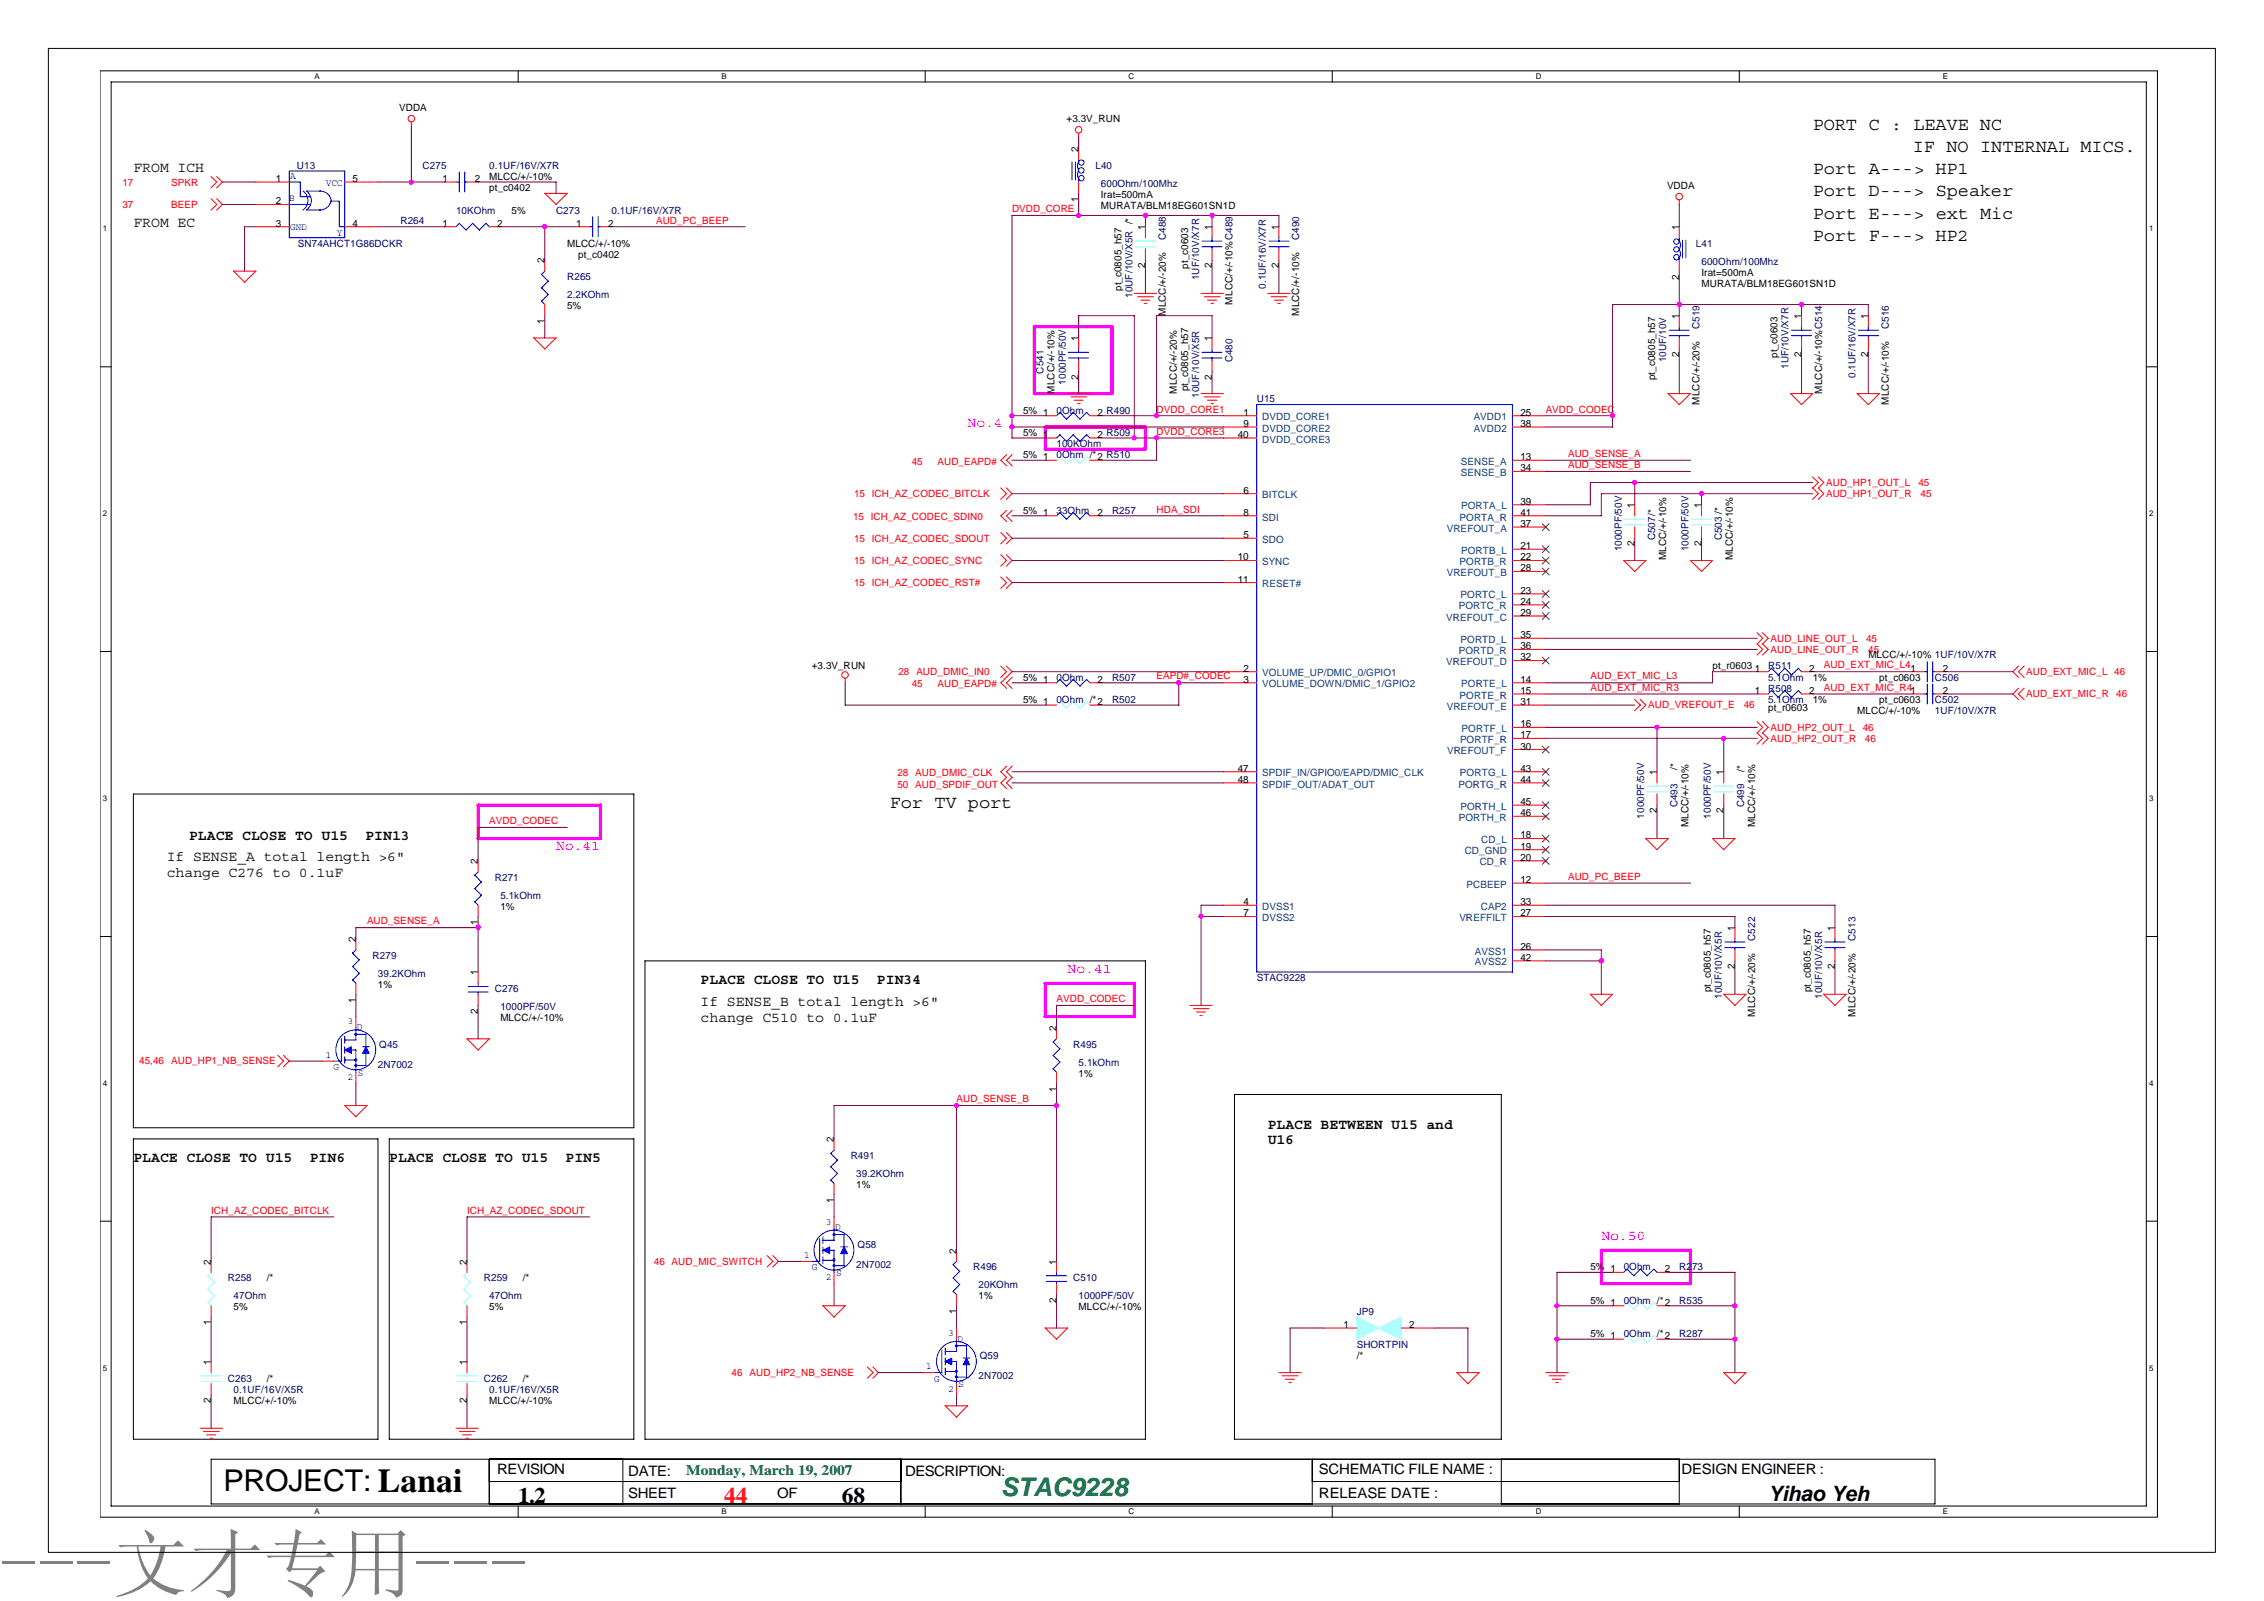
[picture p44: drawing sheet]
<svg xmlns="http://www.w3.org/2000/svg" width="297mm" height="210mm" viewBox="0 0 297 210" stroke-linecap="round" stroke-linejoin="round" font-family="sans-serif">
<defs><g id="words">
<text font-size="9.9" fill="#808080" x="0" y="208.6">---文才专用---</text>
<text font-size="3.9" x="29.3" y="195.5">PROJECT: Lanai</text>
<text font-size="3.4" fill="#008000" x="131.3" y="196.2">STAC9228</text>
<g font-size="2.9">
<text x="68" y="197.1">1.2</text>
<text x="110.4" y="197.1">68</text>
</g>
<text font-size="2.9" fill="#f00" x="95" y="197.1">44</text>
<text font-size="2.8" x="232" y="196.9">Yihao Yeh</text>
<g font-size="2.3">
<text x="237.8" y="17">PORT C : LEAVE NC</text>
<text x="237.8" y="22.8">Port A---&gt; HP1</text>
<text x="250.9" y="19.9">IF NO INTERNAL MICS.</text>
<text x="237.8" y="28.7">Port E---&gt; ext Mic</text>
<text x="237.8" y="25.8">Port D---&gt; Speaker</text>
<text x="237.8" y="31.6">Port F---&gt; HP2</text>
<text x="116.7" y="106">For TV port</text>
</g>
<g font-size="1.9">
<text x="17.5" y="22.5">FROM ICH</text>
<text x="17.5" y="29.8">FROM EC</text>
<text x="21.9" y="113">If SENSE_A total length &gt;6&quot;</text>
<text x="24.8" y="110.1">PLACE CLOSE TO U15</text>
<text x="47.9" y="110.1">PIN13</text>
<text x="21.9" y="115">change C276 to 0.1uF</text>
<text x="91.9" y="131.9">If SENSE_B total length &gt;6&quot;</text>
<text x="91.9" y="129.1">PLACE CLOSE TO U15</text>
<text x="115.1" y="129.1">PIN34</text>
<text x="91.9" y="134">change C510 to 0.1uF</text>
<text x="166.3" y="148">PLACE BETWEEN U15 and</text>
<text x="166.3" y="150">U16</text>
<text x="17.5" y="152.4">PLACE CLOSE TO U15</text>
<text x="40.6" y="152.4">PIN6</text>
<text x="51.1" y="152.4">PLACE CLOSE TO U15</text>
<text x="74.2" y="152.4">PIN5</text>
<text x="65.2" y="193.4">REVISION</text>
<text x="82.4" y="196.4">SHEET</text>
<text x="82.4" y="193.5">DATE:</text>
<text x="102" y="196.4">OF</text>
<text x="118.8" y="193.5">DESCRIPTION:</text>
<text x="173" y="193.4">SCHEMATIC FILE NAME :</text>
<text x="173" y="196.4">RELEASE DATE :</text>
<text x="220.6" y="193.4">DESIGN ENGINEER :</text>
</g>
<g font-size="1.9" fill="#f0f">
<text x="126.9" y="56">No.4</text>
<text x="73" y="111.5">No.41</text>
<text x="140.1" y="127.6">No.41</text>
<text x="210.1" y="162.6">No.50</text>
</g>
<text font-size="1.9" fill="#008000" x="90" y="193.4">Monday, March 19, 2007</text>
<g font-size="1.3">
<text x="52.4" y="14.6">VDDA</text>
<text x="139.9" y="16">+3.3V_RUN</text>
<text x="36.2" y="23.9">1</text>
<text x="46.3" y="23.9">5</text>
<text x="58.1" y="23.9">1</text>
<text x="62.3" y="23.9">2</text>
<text x="64.2" y="23.6">MLCC/+/-10%</text>
<text x="141.5" y="19.9" transform="rotate(-90 141.5 19.9)">2</text>
<text x="36.2" y="26.8">2</text>
<text x="36.2" y="29.7">3</text>
<text x="46.3" y="29.7">4</text>
<text x="58.1" y="29.7">1</text>
<text x="64.2" y="25.1">pt_c0402</text>
<text x="65.2" y="29.7">2</text>
<text x="67.1" y="28">5%</text>
<text x="75.6" y="29.7">1</text>
<text x="79.8" y="29.7">2</text>
<text x="141.5" y="26.4" transform="rotate(-90 141.5 26.4)">1</text>
<text x="144.4" y="26">Irat=500mA</text>
<text x="144.4" y="27.4">MURATA/BLM18EG601SN1D</text>
<text x="218.7" y="24.8">VDDA</text>
<text x="71.5" y="34.5" transform="rotate(-90 71.5 34.5)">2</text>
<text x="74.4" y="32.4">MLCC/+/-10%</text>
<text x="75.9" y="33.8">pt_c0402</text>
<text x="150.3" y="35.2" transform="rotate(-90 150.3 35.2)">2</text>
<text x="150.3" y="30.2" transform="rotate(-90 150.3 30.2)">1</text>
<text x="155.9" y="35.3" transform="rotate(-90 155.9 35.3)">pt_c0603</text>
<text x="159" y="35.2" transform="rotate(-90 159 35.2)">2</text>
<text x="159" y="30.2" transform="rotate(-90 159 30.2)">1</text>
<text x="167.8" y="35.2" transform="rotate(-90 167.8 35.2)">2</text>
<text x="167.8" y="30.2" transform="rotate(-90 167.8 30.2)">1</text>
<text x="220.3" y="30.2" transform="rotate(-90 220.3 30.2)">1</text>
<text x="74.4" y="40.5">5%</text>
<text x="147.1" y="38.2" transform="rotate(-90 147.1 38.2)">pt_c0805_h57</text>
<text x="152.9" y="41.4" transform="rotate(-90 152.9 41.4)">MLCC/+/-20%</text>
<text x="161.7" y="39.9" transform="rotate(-90 161.7 39.9)">MLCC/+/-10%C489</text>
<text x="170.5" y="41.4" transform="rotate(-90 170.5 41.4)">MLCC/+/-10%</text>
<text x="220.3" y="36.7" transform="rotate(-90 220.3 36.7)">2</text>
<text x="220.3" y="41.8" transform="rotate(-90 220.3 41.8)">1</text>
<text x="223.2" y="36.2">Irat=500mA</text>
<text x="223.2" y="37.6">MURATA/BLM18EG601SN1D</text>
<text x="236.3" y="41.8" transform="rotate(-90 236.3 41.8)">1</text>
<text x="245.1" y="41.8" transform="rotate(-90 245.1 41.8)">1</text>
<text x="71.5" y="42.5" transform="rotate(-90 71.5 42.5)">1</text>
<text x="141.5" y="44.7" transform="rotate(-90 141.5 44.7)">1</text>
<text x="159" y="44.7" transform="rotate(-90 159 44.7)">1</text>
<text x="220.3" y="46.9" transform="rotate(-90 220.3 46.9)">2</text>
<text x="233.2" y="46.9" transform="rotate(-90 233.2 46.9)">pt_c0603</text>
<text x="236.3" y="46.9" transform="rotate(-90 236.3 46.9)">2</text>
<text x="245.1" y="46.9" transform="rotate(-90 245.1 46.9)">2</text>
<text x="138.4" y="51.6" transform="rotate(-90 138.4 51.6)">MLCC/+/-10%</text>
<text x="141.5" y="49.8" transform="rotate(-90 141.5 49.8)">2</text>
<text x="154.4" y="51.6" transform="rotate(-90 154.4 51.6)">MLCC/+/-20%</text>
<text x="155.9" y="51.3" transform="rotate(-90 155.9 51.3)">pt_c0805_h57</text>
<text x="159" y="49.8" transform="rotate(-90 159 49.8)">2</text>
<text x="217.2" y="49.9" transform="rotate(-90 217.2 49.9)">pt_c0805_h57</text>
<text x="223" y="53.1" transform="rotate(-90 223 53.1)">MLCC/+/-20%</text>
<text x="239.1" y="51.6" transform="rotate(-90 239.1 51.6)">MLCC/+/-10%C514</text>
<text x="247.8" y="53.1" transform="rotate(-90 247.8 53.1)">MLCC/+/-10%</text>
<text x="134.2" y="54.3">5% 1</text>
<text x="134.2" y="57.2">5% 1</text>
<text x="144" y="54.5">2 R490</text>
<text x="144" y="57.4">2 R509</text>
<text x="162.4" y="57.4">40</text>
<text x="163.1" y="54.5">1</text>
<text x="163.1" y="56">9</text>
<text x="199.5" y="54.5">25</text>
<text x="199.5" y="56">38</text>
<text x="134.2" y="60.1">5% 1</text>
<text x="163.1" y="64.7">6</text>
<text x="199.5" y="61.8">34</text>
<text x="199.5" y="60.4">13</text>
<text x="134.2" y="67.4">5% 1</text>
<text x="144" y="67.6">2</text>
<text x="163.1" y="70.6">5</text>
<text x="163.1" y="67.7">8</text>
<text x="199.5" y="67.7">41</text>
<text x="199.5" y="69.1">37</text>
<text x="199.5" y="66.2">39</text>
<text x="214.5" y="71.7" transform="rotate(-90 214.5 71.7)">2</text>
<text x="214.5" y="66.6" transform="rotate(-90 214.5 66.6)">1</text>
<text x="223.2" y="71.7" transform="rotate(-90 223.2 71.7)">2</text>
<text x="223.2" y="66.6" transform="rotate(-90 223.2 66.6)">1</text>
<text x="162.4" y="73.5">10</text>
<text x="162.4" y="76.4">11</text>
<text x="199.5" y="77.9">23</text>
<text x="199.5" y="74.9">28</text>
<text x="199.5" y="72">21</text>
<text x="199.5" y="73.5">22</text>
<text x="218.6" y="73.5" transform="rotate(-90 218.6 73.5)">MLCC/+/-10%</text>
<text x="227.4" y="73.5" transform="rotate(-90 227.4 73.5)">MLCC/+/-10%</text>
<text x="199.5" y="79.3">24</text>
<text x="199.5" y="83.7">35</text>
<text x="199.5" y="80.8">29</text>
<text x="106.5" y="87.8">+3.3V_RUN</text>
<text x="134.2" y="89.3">5% 1</text>
<text x="144" y="89.5">2</text>
<text x="163.1" y="88.1">2</text>
<text x="163.1" y="89.5">3</text>
<text x="199.5" y="89.5">14</text>
<text x="199.5" y="85.2">36</text>
<text x="199.5" y="86.6">32</text>
<text x="224.7" y="87.8">pt_r0603</text>
<text x="230.2" y="88.1">1</text>
<text x="237.4" y="88.1">2</text>
<text x="237.8" y="89.3">1%</text>
<text x="245.1" y="86.4">MLCC/+/-10% 1UF/10V/X7R</text>
<text x="246.6" y="89.3">pt_c0603</text>
<text x="250.7" y="88.1">1</text>
<text x="254.9" y="88.1">2</text>
<text x="134.2" y="92.2">5% 1</text>
<text x="199.5" y="91">15</text>
<text x="199.5" y="95.4">16</text>
<text x="199.5" y="92.5">31</text>
<text x="230.2" y="91">1</text>
<text x="232" y="93.2">pt_r0603</text>
<text x="237.4" y="91">2</text>
<text x="237.8" y="92.2">1%</text>
<text x="243.7" y="93.7">MLCC/+/-10%</text>
<text x="246.6" y="92.2">pt_c0603</text>
<text x="250.7" y="91">1</text>
<text x="254.9" y="91">2</text>
<text x="162.4" y="101.2">47</text>
<text x="199.5" y="96.8">17</text>
<text x="199.5" y="98.3">30</text>
<text x="199.5" y="101.2">43</text>
<text x="217.4" y="101.7" transform="rotate(-90 217.4 101.7)">1</text>
<text x="220.1" y="100.9" transform="rotate(-90 220.1 100.9)">/*</text>
<text x="226.1" y="101.7" transform="rotate(-90 226.1 101.7)">1</text>
<text x="228.8" y="101.2" transform="rotate(-90 228.8 101.2)">/*</text>
<text x="162.4" y="102.7">48</text>
<text x="199.5" y="107.1">46</text>
<text x="199.5" y="102.7">44</text>
<text x="199.5" y="105.6">45</text>
<text x="217.4" y="106.7" transform="rotate(-90 217.4 106.7)">2</text>
<text x="226.1" y="106.7" transform="rotate(-90 226.1 106.7)">2</text>
<text x="62.7" y="113.3" transform="rotate(-90 62.7 113.3)">2</text>
<text x="199.5" y="110">18</text>
<text x="199.5" y="111.4">19</text>
<text x="199.5" y="112.9">20</text>
<text x="221.5" y="108.5" transform="rotate(-90 221.5 108.5)">MLCC/+/-10%</text>
<text x="230.3" y="108.5" transform="rotate(-90 230.3 108.5)">MLCC/+/-10%</text>
<text x="65.7" y="119.3">1%</text>
<text x="163.1" y="118.7">4</text>
<text x="199.5" y="118.7">33</text>
<text x="199.5" y="115.8">12</text>
<text x="46.7" y="123.5" transform="rotate(-90 46.7 123.5)">2</text>
<text x="62.7" y="121.3" transform="rotate(-90 62.7 121.3)">1</text>
<text x="163.1" y="120.2">7</text>
<text x="199.5" y="120.2">27</text>
<text x="199.5" y="124.6">26</text>
<text x="227.6" y="122.1" transform="rotate(-90 227.6 122.1)">1</text>
<text x="240.7" y="122.1" transform="rotate(-90 240.7 122.1)">1</text>
<text x="46.7" y="131.5" transform="rotate(-90 46.7 131.5)">1</text>
<text x="49.6" y="129.5">1%</text>
<text x="62.7" y="127.9" transform="rotate(-90 62.7 127.9)">1</text>
<text x="199.5" y="126">42</text>
<text x="224.4" y="130.1" transform="rotate(-90 224.4 130.1)">pt_c0805_h57</text>
<text x="227.6" y="127.1" transform="rotate(-90 227.6 127.1)">2</text>
<text x="237.6" y="130.1" transform="rotate(-90 237.6 130.1)">pt_c0805_h57</text>
<text x="240.7" y="127.1" transform="rotate(-90 240.7 127.1)">2</text>
<text x="62.7" y="132.9" transform="rotate(-90 62.7 132.9)">2</text>
<text x="65.7" y="133.9">MLCC/+/-10%</text>
<text x="138.6" y="135.2" transform="rotate(-90 138.6 135.2)">2</text>
<text x="230.3" y="133.3" transform="rotate(-90 230.3 133.3)">MLCC/+/-20%</text>
<text x="243.4" y="133.3" transform="rotate(-90 243.4 133.3)">MLCC/+/-20%</text>
<text x="138.6" y="143.2" transform="rotate(-90 138.6 143.2)">1</text>
<text x="141.5" y="141.2">1%</text>
<text x="109.4" y="149.8" transform="rotate(-90 109.4 149.8)">2</text>
<text x="112.3" y="155.8">1%</text>
<text x="109.4" y="157.8" transform="rotate(-90 109.4 157.8)">1</text>
<text x="27.7" y="165.9" transform="rotate(-90 27.7 165.9)">2</text>
<text x="61.3" y="165.9" transform="rotate(-90 61.3 165.9)">2</text>
<text x="125.5" y="164.4" transform="rotate(-90 125.5 164.4)">2</text>
<text x="138.6" y="165.9" transform="rotate(-90 138.6 165.9)">1</text>
<text x="208.7" y="166.6">5% 1</text>
<text x="218.4" y="166.9">2</text>
<text x="27.7" y="173.8" transform="rotate(-90 27.7 173.8)">1</text>
<text x="30.6" y="171.9">5%</text>
<text x="35" y="168.1">/*</text>
<text x="61.3" y="173.8" transform="rotate(-90 61.3 173.8)">1</text>
<text x="64.2" y="171.9">5%</text>
<text x="68.6" y="168.1">/*</text>
<text x="125.5" y="172.3" transform="rotate(-90 125.5 172.3)">1</text>
<text x="128.4" y="170.4">1%</text>
<text x="138.6" y="170.9" transform="rotate(-90 138.6 170.9)">2</text>
<text x="141.5" y="171.9">MLCC/+/-10%</text>
<text x="208.7" y="171">5% 1</text>
<text x="27.7" y="179" transform="rotate(-90 27.7 179)">1</text>
<text x="61.3" y="179" transform="rotate(-90 61.3 179)">1</text>
<text x="176.2" y="174.2">1</text>
<text x="178" y="178.3">/*</text>
<text x="184.9" y="174.2">2</text>
<text x="208.7" y="175.4">5% 1</text>
<text x="27.7" y="184" transform="rotate(-90 27.7 184)">2</text>
<text x="30.6" y="184.1">MLCC/+/-10%</text>
<text x="35" y="181.2">/*</text>
<text x="61.3" y="184" transform="rotate(-90 61.3 184)">2</text>
<text x="64.2" y="184.1">MLCC/+/-10%</text>
<text x="68.6" y="181.2">/*</text>
</g>
<g font-size="1.3" fill="#00f">
<text x="38.1" y="23.5">A</text>
<text x="37.9" y="26.4">B</text>
<text x="42.8" y="24.3">VCC</text>
<text x="38.1" y="30.2">GND</text>
<text x="44.2" y="30.9">Y</text>
<text x="45.7" y="134.4">3</text>
<text x="46.8" y="135.1">D</text>
<text x="42.8" y="138.7">1</text>
<text x="43.8" y="140.4">G</text>
<text x="45.7" y="141.7">2</text>
<text x="47" y="141.1">S</text>
<text x="108.4" y="160.6">3</text>
<text x="109.6" y="161.4">D</text>
<text x="105.5" y="165">1</text>
<text x="106.5" y="166.6">G</text>
<text x="108.4" y="167.9">2</text>
<text x="109.7" y="167.3">S</text>
<text x="121.5" y="179.6">1</text>
<text x="124.5" y="175.2">3</text>
<text x="125.6" y="176">D</text>
<text x="122.6" y="181.2">G</text>
<text x="124.5" y="182.5">2</text>
<text x="125.8" y="181.9">S</text>
</g>
<g font-size="1.3" fill="#000080">
<text x="39" y="22.1">U13</text>
<text x="55.5" y="22.1">C275</text>
<text x="64.2" y="22.1">0.1UF/16V/X7R</text>
<text x="143.7" y="22.1">L40</text>
<text x="52.5" y="29.4">R264</text>
<text x="59.8" y="28">10KOhm</text>
<text x="73" y="28">C273</text>
<text x="80.2" y="28">0.1UF/16V/X7R</text>
<text x="144.4" y="24.5">600Ohm/100Mhz</text>
<text x="39.1" y="32.4">SN74AHCT1G86DCKR</text>
<text x="152.9" y="31.5" transform="rotate(-90 152.9 31.5)">C488</text>
<text x="170.5" y="31.5" transform="rotate(-90 170.5 31.5)">C490</text>
<text x="222.5" y="32.4">L41</text>
<text x="223.2" y="34.7">600Ohm/100Mhz</text>
<text x="74.4" y="36.8">R265</text>
<text x="74.4" y="39.1">2.2KOhm</text>
<text x="148.6" y="39.1" transform="rotate(-90 148.6 39.1)">10UF/10V/X5R /*</text>
<text x="157.3" y="36.7" transform="rotate(-90 157.3 36.7)">1UF/10V/X7R</text>
<text x="166.1" y="37.9" transform="rotate(-90 166.1 37.9)">0.1UF/16V/X7R</text>
<text x="161.7" y="47.5" transform="rotate(-90 161.7 47.5)">C480</text>
<text x="218.6" y="47.5" transform="rotate(-90 218.6 47.5)">10UF/10V</text>
<text x="223" y="43.1" transform="rotate(-90 223 43.1)">C519</text>
<text x="247.8" y="43.1" transform="rotate(-90 247.8 43.1)">C516</text>
<text x="136.9" y="49" transform="rotate(-90 136.9 49)">C541</text>
<text x="139.8" y="50.4" transform="rotate(-90 139.8 50.4)">1000PF/50V</text>
<text x="157.3" y="52.2" transform="rotate(-90 157.3 52.2)">10UF/10V/X5R</text>
<text x="164.9" y="52.8">U15</text>
<text x="234.7" y="48.4" transform="rotate(-90 234.7 48.4)">1UF/10V/X7R</text>
<text x="243.4" y="49.6" transform="rotate(-90 243.4 49.6)">0.1UF/16V/X7R</text>
<text x="138.6" y="54.3">0Ohm</text>
<text x="138.6" y="58.6">100KOhm</text>
<text x="138.6" y="60.1">0Ohm /*2 R510</text>
<text x="138.6" y="67.4">33Ohm</text>
<text x="145.9" y="67.4">R257</text>
<text x="217.2" y="70.9" transform="rotate(-90 217.2 70.9)">C507/*</text>
<text x="225.9" y="70.9" transform="rotate(-90 225.9 70.9)">C503 /*</text>
<text x="212.8" y="72.3" transform="rotate(-90 212.8 72.3)">1000PF/50V</text>
<text x="221.5" y="72.3" transform="rotate(-90 221.5 72.3)">1000PF/50V</text>
<text x="138.6" y="89.3">0Ohm</text>
<text x="145.9" y="89.3">R507</text>
<text x="232" y="87.8">R511</text>
<text x="232" y="89.3">5.1Ohm</text>
<text x="253.9" y="89.3">C506</text>
<text x="138.6" y="92.2">0Ohm /*2</text>
<text x="145.9" y="92.2">R502</text>
<text x="232" y="90.7">R508</text>
<text x="232" y="92.2">5.1Ohm</text>
<text x="253.9" y="92.2">C502</text>
<text x="253.9" y="93.7">1UF/10V/X7R</text>
<text x="215.7" y="107.4" transform="rotate(-90 215.7 107.4)">1000PF/50V</text>
<text x="220.1" y="105.9" transform="rotate(-90 220.1 105.9)">C493</text>
<text x="224.4" y="107.4" transform="rotate(-90 224.4 107.4)">1000PF/50V</text>
<text x="228.8" y="105.9" transform="rotate(-90 228.8 105.9)">C499</text>
<text x="64.9" y="115.5">R271</text>
<text x="65.7" y="117.9">5.1kOhm</text>
<text x="48.9" y="125.8">R279</text>
<text x="230.3" y="123.4" transform="rotate(-90 230.3 123.4)">C522</text>
<text x="243.4" y="123.4" transform="rotate(-90 243.4 123.4)">C513</text>
<text x="49.6" y="128.1">39.2KOhm</text>
<text x="64.9" y="130.1">C276</text>
<text x="164.9" y="128.7">STAC9228</text>
<text x="225.9" y="131" transform="rotate(-90 225.9 131)">10UF/10V/X5R</text>
<text x="239.1" y="131" transform="rotate(-90 239.1 131)">10UF/10V/X5R</text>
<text x="49.8" y="137.4">Q45</text>
<text x="65.7" y="132.5">1000PF/50V</text>
<text x="140.8" y="137.4">R495</text>
<text x="49.6" y="140.1">2N7002</text>
<text x="141.5" y="139.8">5.1kOhm</text>
<text x="111.6" y="152">R491</text>
<text x="112.3" y="154.4">39.2KOhm</text>
<text x="112.3" y="166.3">2N7002</text>
<text x="112.5" y="163.7">Q58</text>
<text x="127.7" y="166.6">R496</text>
<text x="213" y="166.6">0Ohm</text>
<text x="220.3" y="166.6">R273</text>
<text x="29.9" y="168.1">R258</text>
<text x="30.6" y="170.4">47Ohm</text>
<text x="63.5" y="168.1">R259</text>
<text x="64.2" y="170.4">47Ohm</text>
<text x="128.4" y="169">20KOhm</text>
<text x="140.8" y="168.1">C510</text>
<text x="141.5" y="170.4">1000PF/50V</text>
<text x="178" y="172.4">JP9</text>
<text x="213" y="171">0Ohm /*2</text>
<text x="220.3" y="171">R535</text>
<text x="128.5" y="178.3">Q59</text>
<text x="178" y="176.8">SHORTPIN</text>
<text x="213" y="175.4">0Ohm /*2</text>
<text x="220.3" y="175.4">R287</text>
<text x="29.9" y="181.2">C263</text>
<text x="30.6" y="182.6">0.1UF/16V/X5R</text>
<text x="63.5" y="181.2">C262</text>
<text x="64.2" y="182.6">0.1UF/16V/X5R</text>
<text x="128.4" y="180.9">2N7002</text>
</g>
<g font-size="1.3" fill="#f00">
<text x="16.1" y="27.3">37</text>
<text x="16.1" y="24.3">17</text>
<text x="22.5" y="27.3">BEEP</text>
<text x="22.5" y="24.3">SPKR</text>
<text x="86.1" y="29.3">AUD_PC_BEEP</text>
<text x="132.8" y="27.8">DVDD_CORE</text>
<text x="151.7" y="54.1">DVDD_CORE1</text>
<text x="151.7" y="57">DVDD_CORE3</text>
<text x="202.8" y="54.1">AVDD_CODEC</text>
<text x="205.7" y="59.9">AUD_SENSE_A</text>
<text x="112.1" y="65.2">15 ICH_AZ_CODEC_BITCLK</text>
<text x="119.6" y="61">45</text>
<text x="123" y="61">AUD_EAPD#</text>
<text x="205.7" y="61.4">AUD_SENSE_B</text>
<text x="239.6" y="65.2">AUD_HP1_OUT_R</text>
<text x="239.6" y="63.7">AUD_HP1_OUT_L</text>
<text x="251.7" y="63.7">45</text>
<text x="252" y="65.2">45</text>
<text x="111.9" y="68.3">15 ICH_AZ_CODEC_SDIN0</text>
<text x="112.1" y="71">15 ICH_AZ_CODEC_SDOUT</text>
<text x="151.7" y="67.2">HDA_SDI</text>
<text x="112.1" y="74">15 ICH_AZ_CODEC_SYNC</text>
<text x="112.1" y="76.9">15 ICH_AZ_CODEC_RST#</text>
<text x="117.9" y="88.5">28 AUD_DMIC_IN0</text>
<text x="151.7" y="89.1">EAPD#_CODEC</text>
<text x="208.7" y="89.1">AUD_EXT_MIC_L3</text>
<text x="232.3" y="85.6">AUD_LINE_OUT_R</text>
<text x="232.3" y="84.2">AUD_LINE_OUT_L</text>
<text x="239.3" y="87.7">AUD_EXT_MIC_L4</text>
<text x="244.8" y="84.2">45</text>
<text x="245.1" y="85.6">45</text>
<text x="265.8" y="88.5">AUD_EXT_MIC_L 46</text>
<text x="119.6" y="90.1">45</text>
<text x="123" y="90.1">AUD_EAPD#</text>
<text x="208.7" y="90.6">AUD_EXT_MIC_R3</text>
<text x="216.2" y="92.9">AUD_VREFOUT_E</text>
<text x="228.8" y="92.9">46</text>
<text x="232.3" y="95.8">AUD_HP2_OUT_L</text>
<text x="239.3" y="90.6">AUD_EXT_MIC_R4</text>
<text x="244.4" y="95.8">46</text>
<text x="265.8" y="91.5">AUD_EXT_MIC_R</text>
<text x="277.7" y="91.5">46</text>
<text x="117.8" y="101.8">28 AUD_DMIC_CLK</text>
<text x="232.3" y="97.3">AUD_HP2_OUT_R</text>
<text x="244.7" y="97.3">46</text>
<text x="117.8" y="103.3">50 AUD_SPDIF_OUT</text>
<text x="64.2" y="108.1">AVDD_CODEC</text>
<text x="205.7" y="115.4">AUD_PC_BEEP</text>
<text x="48.2" y="121.2">AUD_SENSE_A</text>
<text x="138.6" y="131.4">AVDD_CODEC</text>
<text x="18.2" y="139.6">45,46</text>
<text x="22.5" y="139.6">AUD_HP1_NB_SENSE</text>
<text x="125.5" y="144.6">AUD_SENSE_B</text>
<text x="27.7" y="159.2">ICH_AZ_CODEC_BITCLK</text>
<text x="61.3" y="159.2">ICH_AZ_CODEC_SDOUT</text>
<text x="85.8" y="165.9">46 AUD_MIC_SWITCH</text>
<text x="96" y="180.5">46 AUD_HP2_NB_SENSE</text>
</g>
<g font-size="1.3" fill="#004080">
<text x="165.6" y="58">DVDD_CORE3</text>
<text x="165.6" y="55.1">DVDD_CORE1</text>
<text x="165.6" y="56.6">DVDD_CORE2</text>
<text x="193.4" y="55.1">AVDD1</text>
<text x="193.4" y="56.6">AVDD2</text>
<text x="165.6" y="65.3">BITCLK</text>
<text x="191.7" y="61">SENSE_A</text>
<text x="191.7" y="62.4">SENSE_B</text>
<text x="165.6" y="71.2">SDO</text>
<text x="165.6" y="68.3">SDI</text>
<text x="189.8" y="69.7">VREFOUT_A</text>
<text x="191.5" y="68.3">PORTA_R</text>
<text x="191.7" y="66.8">PORTA_L</text>
<text x="165.6" y="74.1">SYNC</text>
<text x="165.6" y="77">RESET#</text>
<text x="189.8" y="75.6">VREFOUT_B</text>
<text x="191.5" y="74.1">PORTB_R</text>
<text x="191.7" y="72.7">PORTB_L</text>
<text x="189.7" y="81.4">VREFOUT_C</text>
<text x="191.4" y="79.9">PORTC_R</text>
<text x="191.6" y="78.5">PORTC_L</text>
<text x="165.6" y="88.7">VOLUME_UP/DMIC_0/GPIO1</text>
<text x="189.7" y="87.2">VREFOUT_D</text>
<text x="191.4" y="85.8">PORTD_R</text>
<text x="191.6" y="84.3">PORTD_L</text>
<text x="165.6" y="90.2">VOLUME_DOWN/DMIC_1/GPIO2</text>
<text x="189.8" y="93.1">VREFOUT_E</text>
<text x="191.5" y="91.6">PORTE_R</text>
<text x="191.7" y="90.2">PORTE_L</text>
<text x="191.8" y="96">PORTF_L</text>
<text x="165.6" y="101.8">SPDIF_IN/GPIO0/EAPD/DMIC_CLK</text>
<text x="189.9" y="98.9">VREFOUT_F</text>
<text x="191.6" y="101.8">PORTG_L</text>
<text x="191.6" y="97.4">PORTF_R</text>
<text x="165.6" y="103.3">SPDIF_OUT/ADAT_OUT</text>
<text x="191.3" y="103.3">PORTG_R</text>
<text x="191.4" y="107.7">PORTH_R</text>
<text x="191.6" y="106.2">PORTH_L</text>
<text x="192.2" y="112">CD_GND</text>
<text x="194.1" y="113.5">CD_R</text>
<text x="194.3" y="110.6">CD_L</text>
<text x="165.6" y="119.3">DVSS1</text>
<text x="192.4" y="116.4">PCBEEP</text>
<text x="194.3" y="119.3">CAP2</text>
<text x="165.6" y="120.8">DVSS2</text>
<text x="191.5" y="120.8">VREFFILT</text>
<text x="193.5" y="125.2">AVSS1</text>
<text x="193.5" y="126.6">AVSS2</text>
</g>
<g font-size="1">
<text x="41.3" y="10.4">A</text>
<text x="94.7" y="10.4">B</text>
<text x="148.1" y="10.4">C</text>
<text x="201.5" y="10.4">D</text>
<text x="254.9" y="10.4">E</text>
<text x="13.5" y="30.4">1</text>
<text x="282" y="30.4">1</text>
<text x="13.5" y="67.7">2</text>
<text x="282" y="67.7">2</text>
<text x="13.5" y="105.1">3</text>
<text x="282" y="105.1">3</text>
<text x="13.5" y="142.4">4</text>
<text x="282" y="142.4">4</text>
<text x="13.5" y="179.8">5</text>
<text x="282" y="179.8">5</text>
<text x="41.3" y="198.6">A</text>
<text x="94.7" y="198.6">B</text>
<text x="148.1" y="198.6">C</text>
<text x="201.5" y="198.6">D</text>
<text x="254.9" y="198.6">E</text>
</g>
</g></defs>
<g fill="none" stroke="#000" stroke-width=".13">
<path d="M6.3 6.3h284.4v197.3h-284.4zM13.1 9.3h270v189.7h-270zM14.6 10.8h267v186.7h-267zM68 9.3v1.5M121.4 9.3v1.5M174.8 9.3v1.5M228.2 9.3v1.5M13.1 48.1h1.5M281.6 48.1h1.5M13.1 85.4h1.5M281.6 85.4h1.5M17.5 104.1h65.7v43.8h-65.7z"/>
<path d="M13.1 122.8h1.5M84.6 126h65.7v62.8h-65.7zM281.6 122.8h1.5M17.5 149.4h32.1v39.4h-32.1zM51.1 149.4h32.1v39.4h-32.1zM162 143.6h35v45.2h-35zM13.1 160.2h1.5M281.6 160.2h1.5M27.7 191.4h226.2v5.9h-226.2zM64.2 191.4v5.9M64.2 194.3h54M68 197.5v1.5"/>
<path d="M81.7 191.4v5.9M118.2 191.4v5.9M121.4 197.5v1.5M172.2 194.3h48.1M172.2 191.4v5.9M174.8 197.5v1.5M197 191.4v5.9M220.3 191.4v5.9M228.2 197.5v1.5"/>
</g>
<path d="M135.7 42.9h10.2v8.7h-10.2zM137.1 56h13.2v2.9h-13.2zM62.7 105.6h16.1v4.4h-16.1zM137.1 129h11.7v4.3h-11.7zM210.1 164h11.7v4.4h-11.7z" fill="none" stroke="#f0f" stroke-width=".42"/>
<g fill="none" stroke="#f00" stroke-width=".13">
<path d="M54 16v.6M141.5 17.5v.6M141.5 19.5v1.5M27.7 26.1l.7 .7-.7 .8M27.7 23.2l.7 .7-.7 .7M28.4 26.1l.8 .7-.8 .8M28.4 23.2l.8 .7-.8 .7M30.6 35.5l1.5 1.5 1.5-1.4M30.6 35.6h3M33.6 29.7h4.3M33.6 23.9h4.3M33.6 26.8h4.3"/>
<path d="M45.2 29.7h4.4M45.2 23.9h4.4M58.4 29.7h1.4M58.4 23.9h1.4M61.3 23.9h1.4M64.2 29.7h1.5M71.5 25.3l1.4 1.5 1.5-1.4h-2.9M71.5 34.1v1.5M71.5 39.9v1.5M75.9 29.7h1.4M78.8 29.7h1.4M141.5 23.9v1.5"/>
<path d="M148.8 38.5h3M149.3 38.9h2M149.7 39.4h1.2M150.1 39.8h.3M150.3 29.7v1.5M150.3 32.6v1.5M157.6 38.5h2.9M158 38.9h2.1M158.4 39.4h1.2M158.9 39.8h.3M159 29.7v1.5M159 32.6v1.5"/>
<path d="M166.3 38.5h3M166.8 38.9h2M167.2 39.4h1.2M167.6 39.8h.4M167.8 29.7v1.5M167.8 32.6v1.5M220.3 26.2v.6M220.3 29.7v1.5M220.3 34.1v1.5M73 44.3l-1.5 1.5M73 44.3h-3l1.5 1.5M132.1 59.6l-.8 .8 .8 .7"/>
<path d="M132.8 59.6l-.7 .8 .7 .7M137.1 54.5h1.5M137.1 57.4h1.5M140.1 51.6h2.9M140.5 52h2.1M140.9 52.5h1.2M141.4 52.9h.3M141.5 44.3v1.5M141.5 47.2v1.5M143 54.5h1.4M143 57.4h1.4M157.6 51.6h2.9"/>
<path d="M158 52h2.1M158.4 52.5h1.2M158.9 52.9h.3M159 44.3v1.5M159 47.2v1.5M160.5 54.5h4.4M160.5 56h4.4M160.5 57.4h4.4M198.4 54.5h4.4M198.4 56h4.4M218.8 51.6l1.5 1.5M218.9 51.6h2.9l-1.5 1.5"/>
<path d="M220.3 41.4v1.5M220.3 44.3v1.5M234.9 51.6l1.4 1.5 1.5-1.5h-2.9M236.4 41.4v1.5M236.4 44.3v1.5M243.6 51.6l1.5 1.5 1.5-1.5M243.7 51.6h2.9M245.1 41.4v1.5M245.1 44.3v1.5M131.3 69.8l.8 .8-.8 .7M131.3 75.7l.8 .7-.8 .8M131.3 72.7l.8 .8-.8 .8"/>
<path d="M131.3 64l.8 .7-.8 .8M132 69.8l.8 .8-.8 .7M132 75.7l.8 .7-.8 .8M132 72.7l.8 .8-.8 .8M132 64l.8 .7-.8 .8M132.1 66.9l-.8 .7 .8 .8M132.8 66.9l-.7 .7 .7 .8M137.1 67.6h1.5M137.1 60.4h1.5M143 67.6h1.4M143 60.4h1.4M160.5 73.5h4.4"/>
<path d="M160.5 67.6h4.4M160.5 70.6h4.4M160.5 64.7h4.4M160.5 76.4h4.4M198.4 73.5h4.4M198.4 67.6h4.4M198.4 77.9h4.4M198.4 79.3h4.4M198.4 61.8h4.4M198.4 75h4.4M198.4 69.1h4.4M198.4 60.4h4.4"/>
<path d="M198.4 66.2h4.4M198.4 72h4.4M213 73.5l1.5 1.5M213 73.5h3M214.5 66.2v1.4M214.5 69.1v1.5M215.9 73.5l-1.4 1.5M221.8 73.5l1.4 1.5M221.8 73.5h2.9M223.2 66.2v1.4M223.2 69.1v1.5M224.7 73.5l-1.5 1.5"/>
<path d="M237.8 64l.8 .7-.8 .8M237.8 62.5l.8 .8-.8 .7M238.5 64l.8 .7-.8 .8M238.5 62.5l.8 .8-.8 .7M110.9 89v.6M131.3 87.4l.8 .7-.8 .8M132 87.4l.8 .7-.8 .8M132.1 88.8l-.8 .8 .8 .7M132.8 88.8l-.7 .8 .7 .7M137.1 89.6h1.5M137.1 92.5h1.5M143 89.6h1.4"/>
<path d="M143 92.5h1.4M160.5 88.1h4.4M160.5 89.6h4.4M198.4 91h4.4M198.4 89.6h4.4M198.4 95.4h4.4M198.4 96.8h4.4M198.4 85.2h4.4M198.4 83.7h4.4M198.4 86.6h4.4M198.4 92.5h4.4M198.4 98.3h4.4"/>
<path d="M198.4 80.8h4.4M214.5 91.7l.7 .8-.7 .7M215.2 91.7l.7 .8-.7 .7M230.5 94.6l.8 .8-.8 .7M230.5 96.1l.8 .7-.8 .8M230.5 84.4l.8 .8-.8 .7M230.5 83l.8 .7-.8 .8M230.5 91h1.5M230.5 88.1h1.5M231.2 94.6l.8 .8-.8 .7M231.2 96.1l.8 .7-.8 .8M231.2 84.4l.8 .8-.8 .7"/>
<path d="M231.2 83l.8 .7-.8 .8M236.4 91h1.4M236.4 88.1h1.4M250.9 91h1.5M250.9 88.1h1.5M253.9 91h1.4M253.9 88.1h1.4M264.8 90.3l-.7 .7 .7 .8M264.8 87.4l-.7 .7 .7 .8M265.6 90.3l-.8 .7 .8 .8M265.6 87.4l-.8 .7 .8 .8M62.7 112.9v1.5"/>
<path d="M62.7 118.7v1.5M132.1 100.5l-.8 .7 .8 .8M132.1 101.9l-.8 .8 .8 .7M132.8 100.5l-.7 .7 .7 .8M132.8 101.9l-.7 .8 .7 .7M160.5 118.7h4.4M160.5 101.2h4.4M160.5 102.7h4.4M198.4 110h4.4M198.4 118.7h4.4M198.4 111.4h4.4M198.4 112.9h4.4"/>
<path d="M198.4 107.1h4.4M198.4 101.2h4.4M198.4 102.7h4.4M198.4 115.8h4.4M198.4 105.6h4.4M215.9 110l1.5 1.4M215.9 110h3l-1.5 1.4M217.4 101.2v1.5M217.4 104.1v1.5M224.7 110l1.4 1.4 1.5-1.4h-2.9M226.2 101.2v1.5M226.2 104.1v1.5"/>
<path d="M36.4 138.4l.8 .8-.8 .7M37.2 138.4l.7 .8-.7 .7M42.3 139.2h1.5M46.7 123.1v1.5M46.7 129v1.4M46.7 133.3v1.5M61.3 136.2l1.4 1.5M61.3 136.2h2.9M62.7 127.5v1.5M62.7 130.4v1.5M64.2 136.2l-1.5 1.5M138.6 134.8v1.4"/>
<path d="M156.1 131.9h2.9M156.6 132.3h2M157 132.7h1.2M157.4 133.2h.3M160.5 120.2h4.4M198.4 120.2h4.4M198.4 124.6h4.4M198.4 126h4.4M208.6 130.4l1.5 1.5M208.7 130.4h2.9M211.6 130.4l-1.5 1.5M226.1 130.4l1.5 1.5"/>
<path d="M226.2 130.4h2.9l-1.5 1.5M227.6 121.7v1.4M227.6 124.6v1.4M239.3 130.4l1.4 1.5M239.3 130.4h2.9M240.7 121.7v1.4M240.7 124.6v1.4M242.2 130.4l-1.5 1.5M45.2 145l1.5 1.5 1.5-1.5M45.2 145h3M46.7 140.6v1.5M109.4 149.4v1.5"/>
<path d="M109.4 155.2v1.5M109.4 159.6v1.5M138.6 140.6v1.5M27.7 165.4v1.5M27.7 171.3v1.4M27.7 178.6v1.4M61.3 165.4v1.5M61.3 171.3v1.4M61.3 178.6v1.4M100.6 164.7l.8 .7-.8 .8M101.4 164.7l.7 .7-.7 .8M105 165.4h1.5"/>
<path d="M107.9 171.2l1.5 1.5M108 171.3h2.9l-1.5 1.5M109.4 166.9v1.5M113.8 179.3l.8 .7-.8 .8M114.5 179.3l.7 .7-.7 .8M125.5 164v1.4M125.5 169.8v1.5M125.5 174.2v1.4M137.1 174.2l1.5 1.4M137.1 174.2h3l-1.5 1.5M138.6 165.4v1.5M138.6 168.4v1.4"/>
<path d="M173.6 174.2h4.4M183.9 174.2h4.3M211.6 171.3h1.4M211.6 175.6h1.4M211.6 166.9h1.4M217.4 171.3h1.5M217.4 175.6h1.5M217.4 166.9h1.5M26.3 187.3h2.9M26.7 187.7h2.1M27.1 188.2h1.2M27.6 188.6h.3"/>
<path d="M27.7 181.5v1.4M59.8 187.3h3M60.3 187.7h2M60.7 188.2h1.1M61.1 188.6h.3M61.3 181.5v1.4M121.1 180h1.5M124 184.4l1.5 1.5M124 184.4h3M125.5 181.5v1.4M126.9 184.4l-1.4 1.5M167.8 180h2.9"/>
<path d="M168.2 180.4h2.1M168.6 180.9h1.2M169.1 181.3h.3M191.1 180l1.5 1.5M191.2 180h2.9M194.1 180l-1.5 1.5M202.8 180h3M203.2 180.4h2.1M203.7 180.9h1.1M204.1 181.3h.3M227.6 181.5l-1.4-1.5h2.9l-1.5 1.5"/>
<circle cx="54" cy="15.6" r=".43"/>
<circle cx="141.5" cy="17" r=".43"/>
<circle cx="220.3" cy="25.8" r=".43"/>
<circle cx="110.9" cy="88.5" r=".42"/>
</g>
<g fill="none" stroke="#80ffff" stroke-width=".13">
<path d="M148.9 31.6h2.7M148.9 32.4h2.7M150.3 31.2v.4M150.3 32.4v.3M139.1 59.9l.9 .9M139.1 59.9l-.5 .5M140.8 59.9l.9 .9M140.8 59.9l-.9 .9M142.6 59.9l.4 .5M142.6 59.9l-.9 .9M213.1 68.1h2.7M213.1 68.8h2.7"/>
<path d="M214.5 67.6v.5M214.5 68.8v.4M221.9 68.1h2.7M221.9 68.8h2.7M223.2 67.6v.5M223.2 68.8v.4M139.1 92l.9 .9M139.1 92l-.5 .5M140.8 92l.9 .9M140.8 92l-.9 .9M142.6 92l.4 .5M142.6 92l-.9 .9"/>
<path d="M216.1 103.1h2.6M216.1 103.8h2.6M217.4 102.7v.4M217.4 103.8v.4M224.8 103.1h2.7M224.8 103.8h2.7M226.2 102.7v.4M226.2 103.8v.4M27.3 167.3l.8 .9M27.3 170.8l.4 .5M27.3 169.1l.8 .8M27.7 166.9l-.4 .4"/>
<path d="M28.2 168.2l-.9 .9M28.2 169.9l-.9 .9M60.8 169.1l.9 .8-.8 .9M60.8 170.8l.5 .5M61.3 166.9l-.4 .4 .8 .9M61.7 168.2l-.8 .9M213.5 175.2l.9 .9M213.5 170.8l.9 .9M213.5 175.2l-.5 .4M213.5 170.8l-.5 .5M214.4 176.1l.8-.9 .9 .9M215.2 170.8l.9 .9"/>
<path d="M215.2 170.8l-.8 .9M217 175.2l.4 .5M217 170.8l.4 .5M217 175.2l-.9 .9M217 170.8l-.9 .9M26.4 180.4h2.6M26.4 181.2h2.6M27.7 180v.4M27.7 181.2v.3M59.9 180.4h2.7M59.9 181.2h2.7M61.3 180v.4"/>
<path d="M61.3 181.2v.3"/>
</g>
<g fill="none" stroke="#00f" stroke-width=".13">
<path d="M37.9 23.9h1.5v1.9h1.3M37.9 22.4h7.3v8.8h-7.3zM37.9 26.8h2.8M39.7 25a1.52 1.52 0 0 1 0 2.6M40.2 25a1.52 1.52 0 0 1 0 2.6M40.3 25.1h1.7M40.3 27.5h1.7M42 25.1a1.42 1.42 0 0 1 1.5 1.3M43.4 26.4a1.45 1.45 0 0 1-1.4 1.1M43.5 26.4h1v3.3h.7M59.8 23.9h.5M60.3 29.3l.9 .9"/>
<path d="M60.3 22.5v2.7M60.3 29.3l-.5 .4M61 22.5v2.7M61 23.9h.3M62 29.3l.9 .9M62 29.3l-.9 .9M63.8 29.3l.4 .5M63.8 29.3l-.9 .9M71 36l.9 .9-.8 .9 .8 .8M71.5 35.5l-.4 .5M71.9 38.6l-.8 .9 .4 .4M77.3 29.7h.5"/>
<path d="M77.8 28.4v2.7M78.5 28.4v2.7M78.5 29.7h.3M140.6 21.2v2.4M141.1 21.2v2.4M141.5 22.4l-.1 .5 .1 .6M141.5 21.2l-.1 .6 .1 .5M141.5 21v.4M141.5 23.4v.5M157.7 31.6h2.6M157.7 32.4h2.6M159 31.2v.4"/>
<path d="M159 32.4v.3M166.5 31.6h2.6M166.5 32.4h2.6M167.8 31.2v.4M167.8 32.4v.3M220.3 31.2v.4M220.3 33.7v.4M220.3 31.6l.2 .5-.1 .5M220.4 32.8l.1 .5-.1 .5M220.7 31.5v2.3M221.2 31.5v2.3M138.6 54.5l.5-.4 .9 .9"/>
<path d="M138.6 57.4l.5-.4 .9 .9M139.9 55l.9-.9 .9 .9M139.9 57.9l.9-.9 .9 .9M140.2 46.2h2.6M140.2 46.9h2.6M141.5 45.8v.4M141.5 46.9v.4M142.6 54.1l.4 .4M142.6 57l.4 .5M142.6 54.1l-.9 .9M142.6 57l-.9 .9M157.7 46.2h2.6"/>
<path d="M157.7 46.9h2.6M159 45.8v.4M159 46.9v.4M164.9 53.1h33.5v74.4h-33.5zM219 43.3h2.6M219 44h2.6M220.3 42.8v.5M220.3 44v.3M235 43.3h2.7M235 44h2.7M236.4 42.8v.5M236.4 44v.3"/>
<path d="M243.8 43.3h2.7M243.8 44h2.7M245.1 42.8v.5M245.1 44v.3M139.1 67.2l.9 .9M139.1 67.2l-.5 .4M140.8 67.2l.9 .9M140.8 67.2l-.9 .9M142.6 67.2l.4 .5M142.6 67.2l-.9 .9M138.6 89.6l.5-.5 .9 .9M139.9 90l.9-.9 .9 .9"/>
<path d="M142.6 89.1l.4 .5M142.6 89.1l-.9 .9M232.4 90.6l.9 .9M232.4 87.7l.9 .8 .9-.8 .9 .8M232.4 90.6l-.4 .4M232.4 87.6l-.4 .5M233.3 91.5l.9-.9 .9 .9M235.9 90.6l.5 .4M235.9 87.7l.5 .4M236 90.6l-.9 .9M236 87.6l-.9 .9M252.4 91h.5"/>
<path d="M252.4 88.1h.5M252.9 86.8v2.6M252.9 89.7v2.7M253.6 86.8v2.6M253.6 89.7v2.7M253.6 91h.3M253.6 88.1h.3M62.3 114.8l.9 .9M62.3 118.3l.4 .4M62.3 116.5l.9 .9M62.8 114.3l-.5 .5M63.2 115.7l-.9 .8"/>
<path d="M63.2 117.4l-.9 .9M43.8 139.2h1M44.8 136.2v3M45.2 135.9v.9M45.2 137.3v.9M45.2 138.6v.9M45.2 136.4h1.5M45.2 139h1.5M45.2 137.7h1.5M46.2 125l.9 .9M46.2 128.5l.5 .5M46.2 126.7l.9 1"/>
<path d="M46.7 139.7h1.3M46.7 134.8v1.6M46.7 137.7v2.9M46.7 135.7h1.3M46.7 124.6l-.4 .4M47.2 125.9l-.9 .9M47.2 127.6l-.9 .9M47.6 137.3h.9M48 135.7v4.1M61.4 129.4h2.6M61.4 130.1h2.6M62.7 128.9v.5"/>
<path d="M62.7 130.1v.3M138.2 136.7l.9 .9M138.2 138.4l.9 .9M138.6 136.2l-.4 .5M139.1 137.5l-.9 .9M139.1 139.3l-.9 .9M226.3 123.5h2.6M226.3 124.3h2.6M227.6 123.1v.4M227.6 124.3v.3M239.4 123.5h2.7M239.4 124.3h2.7"/>
<path d="M240.7 123.1v.4M240.7 124.3v.3M109 151.3l.9 .8-.9 .9M109 154.8l.4 .4M109 153l.9 .9M109.4 150.8l-.4 .5M109.9 153.9l-.9 .9M138.2 140.2l.4 .4M107.5 162.5l.1 2.9h-1.1M108 162.2v.9M108 163.5v.9M108 164.8v1"/>
<path d="M108 162.7h1.4M108 165.3h1.4M108 164h1.4M109.4 166h1.3M109.4 161v1.7M109.4 164v2.9M109.4 161.9h1.4M110.3 163.5h.9M110.7 161.9v4.1M123.6 177.1v2.9M124 176.8v.9M124 178.1v.9"/>
<path d="M124 179.4v.9M124 177.2h1.5M124 179.9h1.5M124 178.6h1.5M125 165.8l.9 1M125 169.4l.5 .4M125.5 175.6v1.6M125.5 178.6v2.9M125.5 176.5h1.3M125.5 165.4l-.5 .5M125.9 166.7l-.9 .9 .9 .9M125.9 168.5l-.9 .9"/>
<path d="M126.4 178.1h.9M126.8 176.5v4.1h-1.3M137.3 167.3h2.6M137.3 168.1h2.6M138.6 166.9v.4M138.6 168.1v.3M213.5 166.5l.9 .8M213.5 166.4l-.5 .5M215.2 166.5l.9 .8M215.2 166.4l-.8 .9M217 166.5l.4 .4M217 166.4l-.9 .9"/>
<path d="M122.6 180h1"/>
<circle cx="141.9" cy="22.3" r=".36"/>
<circle cx="141.9" cy="23.4" r=".36"/>
<circle cx="141.9" cy="21.3" r=".35"/>
<circle cx="219.9" cy="33.7" r=".36"/>
<circle cx="219.9" cy="31.7" r=".36"/>
<circle cx="219.9" cy="32.7" r=".35"/>
<circle cx="46.7" cy="137.7" r="2.62"/>
<circle cx="109.4" cy="164" r="2.62"/>
<circle cx="125.5" cy="178.5" r="2.62"/>
</g>
<g fill="#00f" stroke="#00f" stroke-width=".13">
<path d="M110.7 163.5l.5 .9h-.9z"/>
<path d="M108 164l.9-.5v.9z"/>
<path d="M48 137.3l.4 .9h-.8z"/>
<path d="M45.2 137.7l.9-.4v.9z"/>
<path d="M126.8 178.1l.4 .9h-.8z"/>
<path d="M124 178.6l.9-.5v.9z"/>
<path d="M109.3 161.8h.2v.2h-.2z" fill-rule="evenodd"/>
<path d="M109.3 165.2h.2v.2h-.2z" fill-rule="evenodd"/>
<path d="M109.3 165.9h.2v.2h-.2z" fill-rule="evenodd"/>
<path d="M46.6 135.6h.2v.1h-.2z" fill-rule="evenodd"/>
<path d="M46.6 138.9h.2v.2h-.2z" fill-rule="evenodd"/>
<path d="M46.6 139.6h.1l.1 .1-.1 .2-.1-.1z" fill-rule="evenodd"/>
<path d="M125.4 176.4h.2v.2h-.2z" fill-rule="evenodd"/>
<path d="M125.4 179.8h.2v.2h-.2z" fill-rule="evenodd"/>
<path d="M125.4 180.5h.2v.2h-.2z" fill-rule="evenodd"/>
</g>
<g fill="none" stroke="#804000" stroke-width=".13">
<path d="M202.4 77.4l.9 1M202.4 78.9l.9 .9M202.4 74.5l.9 .9M202.4 68.7l.9 .9M202.4 71.6l.9 .9M202.4 73.1l.9 .9M203.2 77.4l-.8 1M203.2 78.9l-.8 .9M203.2 74.5l-.8 .9M203.2 68.7l-.8 .9M203.2 71.6l-.8 .9M203.2 73.1l-.8 .9"/>
<path d="M202.4 86.2l.9 .9M202.4 97.9l.9 .9M202.4 80.3l.9 1M203.2 86.2l-.8 .9M203.2 97.9l-.8 .9M203.2 80.3l-.8 1M202.4 109.5l.9 .9M202.4 111l.9 .9M202.4 112.5l.9 .9M202.4 106.6l.9 .9M202.4 100.8l.9 .9M202.4 102.3l.9 .8"/>
<path d="M202.4 105.2l.9 .9M203.2 109.5l-.8 .9M203.2 111l-.8 .9M203.2 112.5l-.8 .9M203.2 106.6l-.8 .9M203.2 100.8l-.8 .9M203.2 102.3l-.8 .8M203.2 105.2l-.8 .9"/>
</g>
<g fill="#80ffff" stroke="#80ffff" stroke-width=".13">
<path d="M178 172.7l2.9 1.5-2.9 1.4z"/>
<path d="M180.9 174.2l3-1.5v2.9z"/>
</g>
<g fill="none" stroke="#800040" stroke-width=".13">
<path d="M54 16.6v7.3M141.5 18.1v1.4M29.2 23.9h4.4M29.2 26.8h4.4M33.6 29.7h-1.5v5.9M49.6 29.7h8.8M49.6 23.9h8.8M62.7 23.9h10.3M65.7 29.7h10.2M71.5 29.7v4.4M73 23.9v1.5M80.2 29.7h17.6"/>
<path d="M141.5 25.4v2.9M150.3 28.3v1.5M150.3 34.1v4.4M159 28.3v1.5M159 34.1v4.4M167.8 28.3v1.5M167.8 34.1v4.4M167.8 28.3h-35v29.2M220.3 26.8v3M220.3 35.6v5.8M236.4 39.9v1.5M245.1 39.9v1.5"/>
<path d="M245.1 39.9h-33.5v16.1M71.5 41.4v2.9M132.8 54.5h4.4M132.8 57.4h4.4M132.8 56h27.7M141.5 48.7v2.9M144.4 54.5h16.1M144.4 57.4h16.1M148.8 41.4v16.1M148.8 41.4h-7.3v2.9M151.7 57.4v3M159 41.4v2.9"/>
<path d="M159 48.7v2.9M159 41.4h-7.3v13.1M202.8 54.5h8.8M202.8 56h8.8M220.3 45.8v5.8M236.4 45.8v5.8M245.1 45.8v5.8M132.8 67.6h4.4M132.8 60.4h4.4M132.8 64.7h27.7M132.8 76.4h27.7M132.8 73.5h27.7"/>
<path d="M132.8 70.6h27.7M144.4 67.6h16.1M144.4 60.4h7.4M202.8 67.6h7.3M202.8 60.4h19M202.8 61.8h19M214.5 63.3v2.9M214.5 70.6v2.9M223.2 64.7v1.5M223.2 70.6v2.9M237.8 64.7h-27.7v3M237.8 63.3h-29.2l.1 2.9h-5.9"/>
<path d="M110.9 92.5h26.3M110.9 89.6v2.9M132.8 89.6h4.4M132.8 88.1h27.7M144.4 89.6h16.1M144.4 92.5h10.3M154.7 89.6v2.9M202.8 89.6h21.9M202.8 92.5h11.7M202.8 96.8h27.8M202.8 95.4h27.8M202.8 91h27.8"/>
<path d="M202.8 85.2h27.8M202.8 83.7h27.8M217.4 95.4v5.8M224.7 88.1h5.9M224.7 88.1v1.5M226.2 96.8v4.4M237.8 88.1h13.2M237.8 91h13.2M255.3 88.1h8.8M255.3 91h8.8M62.7 108.5v4.4M62.7 108.5h11.7"/>
<path d="M132.8 101.2h27.7M132.8 102.7h27.7M160.5 118.7h-2.9v13.2M202.8 118.7h37.9v3M202.8 115.8h19M217.4 105.6v4.4M226.2 105.6v4.4M37.9 139.2h4.4M46.7 130.4v2.9M62.7 120.2v7.3M62.7 131.9v4.4M62.8 121.7h-16.1v1.4"/>
<path d="M148.8 131.9l-10.2-.1v3M157.6 120.2h2.9M202.8 120.2h24.8v1.5M202.8 124.6h7.3M202.8 126h7.3M210.1 124.6v5.8M227.6 126v4.4M240.7 126v4.4M43.8 159.6h-16.1v5.9M46.7 142.1v2.9M77.4 159.6h-16.1v5.9M109.4 156.7v2.9"/>
<path d="M125.5 145v19M138.6 142.1v23.4M138.6 145h-29.2v4.4M27.7 172.7v5.9M61.3 172.7v5.9M102.1 165.4h3M109.4 168.4v2.9M125.5 171.3v2.9M138.6 169.8v4.4M173.6 174.2h-4.3v5.8M188.2 174.2h4.4v5.8M204.3 175.6h7.3"/>
<path d="M204.3 171.3h7.3M211.6 166.9h-7.3v13.1M218.9 166.9h8.7v13.1M218.9 175.6h8.7M218.9 171.3h8.7M27.7 182.9v4.4M61.3 182.9v4.4M115.2 180h5.9M125.5 182.9v1.5"/>
</g>
<g fill="#f0f" stroke="#f0f" stroke-width=".13">
<circle cx="71.5" cy="29.7" r=".29"/>
<circle cx="54" cy="23.9" r=".29"/>
<circle cx="138.6" cy="145" r=".28"/>
<circle cx="150.3" cy="28.3" r=".28"/>
<circle cx="151.7" cy="54.5" r=".28"/>
<circle cx="154.6" cy="89.5" r=".29"/>
<circle cx="148.8" cy="57.4" r=".29"/>
<circle cx="204.3" cy="175.6" r=".28"/>
<circle cx="223.2" cy="64.7" r=".29"/>
<circle cx="214.5" cy="63.3" r=".29"/>
<circle cx="226.1" cy="96.8" r=".28"/>
<circle cx="210.1" cy="126" r=".3"/>
<circle cx="227.6" cy="175.6" r=".29"/>
<circle cx="236.4" cy="39.9" r=".29"/>
<circle cx="157.6" cy="120.2" r=".28"/>
<circle cx="141.5" cy="28.3" r=".28"/>
<circle cx="204.3" cy="171.3" r=".28"/>
<circle cx="227.6" cy="171.3" r=".29"/>
<circle cx="159" cy="28.3" r=".29"/>
<circle cx="211.6" cy="54.5" r=".28"/>
<circle cx="132.8" cy="56" r=".29"/>
<circle cx="217.4" cy="95.4" r=".28"/>
<circle cx="220.3" cy="39.9" r=".29"/>
<circle cx="132.8" cy="54.5" r=".29"/>
<circle cx="125.5" cy="145" r=".28"/>
<circle cx="62.7" cy="121.6" r=".29"/>
<circle cx="151.7" cy="57.4" r=".28"/>
</g>
<use href="#words"/>
</svg>
